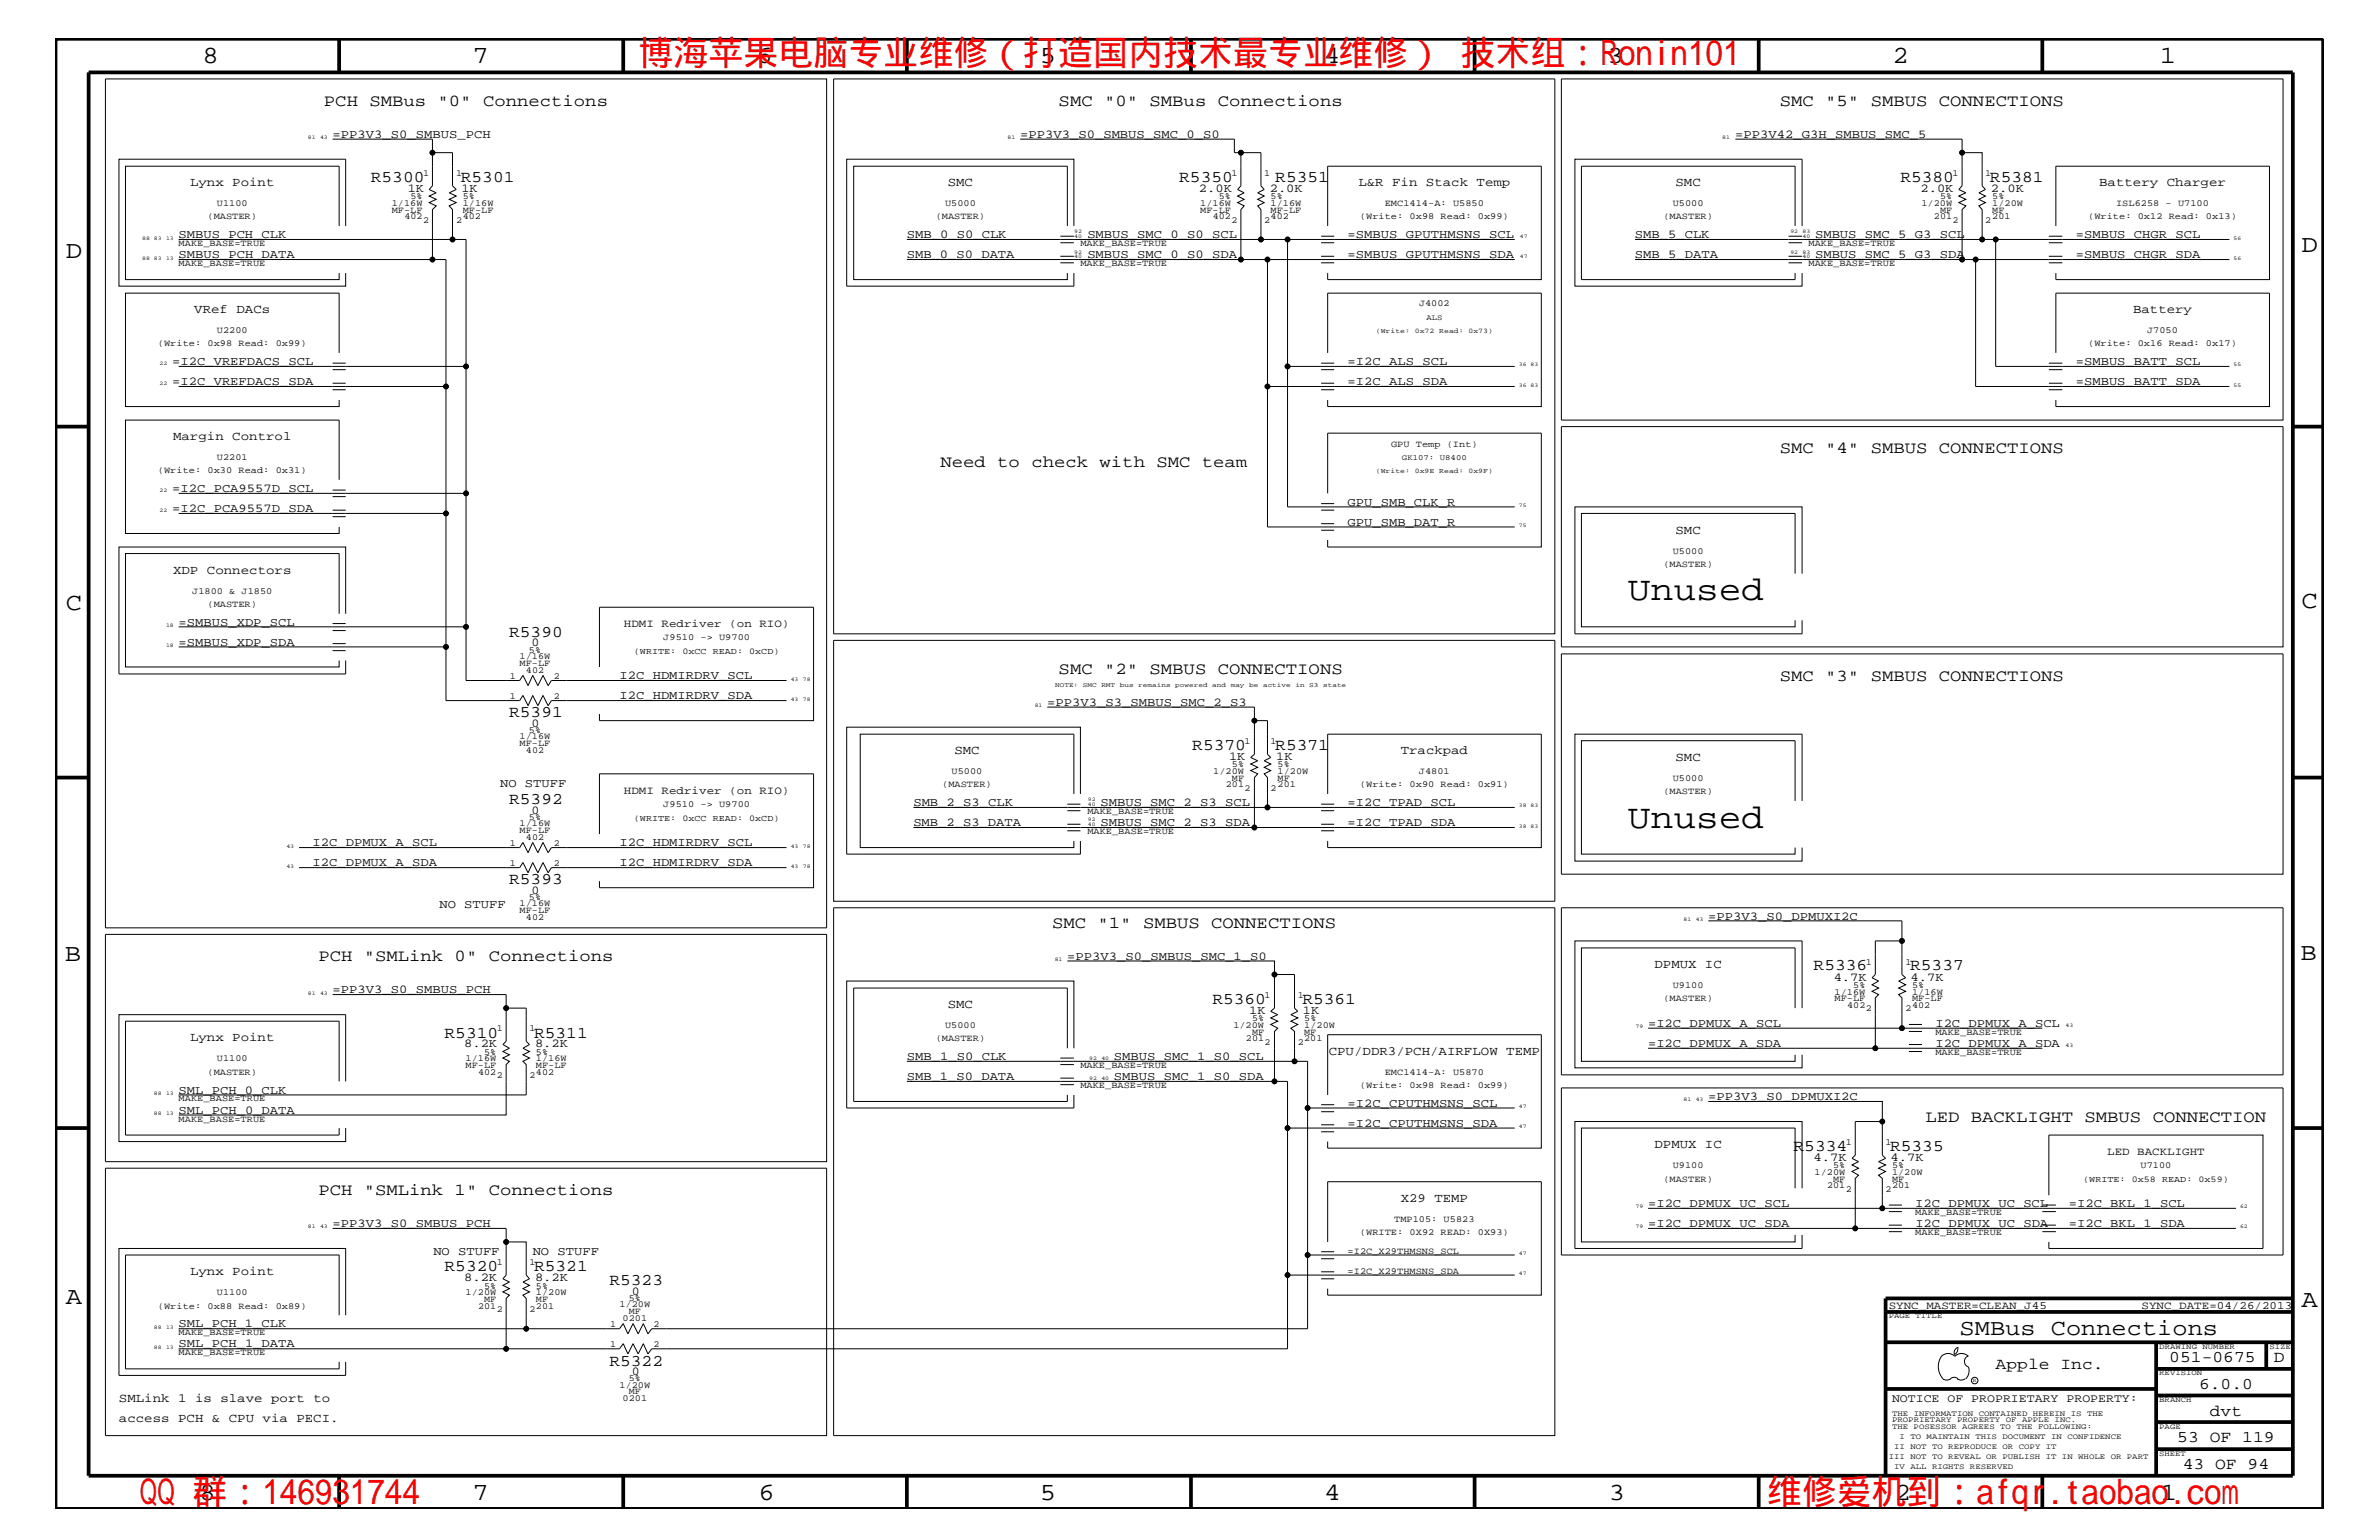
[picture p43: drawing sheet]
<svg xmlns="http://www.w3.org/2000/svg" width="432mm" height="279mm" viewBox="0 0 432 279" stroke-linecap="round" stroke-linejoin="round" font-family="sans-serif">
<defs><g id="words">
<g font-size="6.3" fill="#f00">
<text x="115.9" y="11.9">博海苹果电脑专业维修（打造国内技术最专业维修） 技术组：Ronin101</text>
<text x="25.4" y="272.9">QQ 群：146931744</text>
<text x="320.7" y="272.9">维修爱机到：afqr.taobao.com</text>
</g>
<g font-size="6.2">
<text x="295.5" y="108.9">Unused</text>
<text x="295.5" y="150.1">Unused</text>
</g>
<g font-size="4.5">
<text x="36.7" y="11.5">8</text>
<text x="85.8" y="11.5">7</text>
<text x="137.3" y="11.5">6</text>
<text x="188.7" y="11.5">5</text>
<text x="240.3" y="11.5">4</text>
<text x="291.8" y="11.5">3</text>
<text x="343.5" y="11.5">2</text>
<text x="392" y="11.5">1</text>
<text x="11.9" y="46.8">D</text>
<text x="417.7" y="45.7">D</text>
<text x="11.9" y="110.6">C</text>
<text x="417.7" y="110.3">C</text>
<text x="11.8" y="174.3">B</text>
<text x="417.6" y="174.2">B</text>
<text x="11.9" y="236.7">A</text>
<text x="417.7" y="237.1">A</text>
<text x="36.2" y="272.1">8</text>
<text x="85.8" y="272.1">7</text>
<text x="137.7" y="272.1">6</text>
<text x="188.7" y="272.1">5</text>
<text x="240.4" y="272.1">4</text>
<text x="292" y="272.1">3</text>
<text x="343.9" y="272.1">2</text>
<text x="392.2" y="272.1">1</text>
</g>
<text font-size="4.1" x="355.7" y="242.3">SMBus Connections</text>
<g font-size="3">
<text x="58.8" y="19.2">PCH SMBus &quot;0&quot; Connections</text>
<text x="192.2" y="19.2">SMC &quot;0&quot; SMBus Connections</text>
<text x="323" y="19.2">SMC &quot;5&quot; SMBUS CONNECTIONS</text>
<text x="67.3" y="33">R5300</text>
<text x="83.7" y="33">R5301</text>
<text x="214" y="33">R5350</text>
<text x="231.5" y="33">R5351</text>
<text x="344.9" y="33">R5380</text>
<text x="361.2" y="33">R5381</text>
<text x="323" y="82.2">SMC &quot;4&quot; SMBUS CONNECTIONS</text>
<text x="170.7" y="84.7">Need to check with SMC team</text>
<text x="92.4" y="115.6">R5390</text>
<text x="192.2" y="122.3">SMC &quot;2&quot; SMBUS CONNECTIONS</text>
<text x="323" y="123.5">SMC &quot;3&quot; SMBUS CONNECTIONS</text>
<text x="92.4" y="130.2">R5391</text>
<text x="216.4" y="136.1">R5370</text>
<text x="231.5" y="136.1">R5371</text>
<text x="92.4" y="145.9">R5392</text>
<text x="92.4" y="160.5">R5393</text>
<text x="191" y="168.3">SMC &quot;1&quot; SMBUS CONNECTIONS</text>
<text x="57.8" y="174.4">PCH &quot;SMLink 0&quot; Connections</text>
<text x="329.2" y="176.1">R5336</text>
<text x="346.7" y="176.1">R5337</text>
<text x="220" y="182.1">R5360</text>
<text x="236.4" y="182.1">R5361</text>
<text x="80.7" y="188.2">R5310</text>
<text x="96.9" y="188.2">R5311</text>
<text x="349.5" y="203.5">LED BACKLIGHT SMBUS CONNECTION</text>
<text x="325.5" y="208.8">R5334</text>
<text x="343.1" y="208.8">R5335</text>
<text x="57.8" y="216.9">PCH &quot;SMLink 1&quot; Connections</text>
<text x="80.7" y="230.7">R5320</text>
<text x="96.9" y="230.7">R5321</text>
<text x="110.6" y="233.2">R5323</text>
<text x="110.6" y="247.8">R5322</text>
<text x="362.2" y="248.4">Apple Inc.</text>
<text x="393.7" y="247.1">051-0675</text>
<text x="399.2" y="252">6.0.0</text>
<text x="412.7" y="247.1">D</text>
<text x="401.1" y="256.8">dvt</text>
<text x="395.2" y="261.6">53 OF 119</text>
<text x="396.2" y="266.6">43 OF 94</text>
</g>
<g font-size="2.3">
<text x="34.5" y="33.7">Lynx Point</text>
<text x="172" y="33.7">SMC</text>
<text x="246.5" y="33.7">L&amp;R Fin Stack Temp</text>
<text x="304.1" y="33.7">SMC</text>
<text x="381" y="33.7">Battery Charger</text>
<text x="35.3" y="56.8">VRef DACs</text>
<text x="387.2" y="56.8">Battery</text>
<text x="31.4" y="79.9">Margin Control</text>
<text x="304.1" y="96.8">SMC</text>
<text x="31.4" y="104.1">XDP Connectors</text>
<text x="173.2" y="136.8">SMC</text>
<text x="254.3" y="136.8">Trackpad</text>
<text x="304.1" y="138">SMC</text>
<text x="300.3" y="175.6">DPMUX IC</text>
<text x="172" y="182.9">SMC</text>
<text x="34.5" y="188.9">Lynx Point</text>
<text x="241.2" y="191.4">CPU/DDR3/PCH/AIRFLOW TEMP</text>
<text x="300.3" y="208.3">DPMUX IC</text>
<text x="254.3" y="218">X29 TEMP</text>
<text x="34.5" y="231.3">Lynx Point</text>
<text x="21.6" y="254.4">SMLink 1 is slave port to</text>
<text x="21.6" y="258">access PCH &amp; CPU via PECI.</text>
</g>
<g font-size="2.2">
<text x="60.4" y="25">=PP3V3_S0_SMBUS_PCH</text>
<text x="185.2" y="25">=PP3V3_S0_SMBUS_SMC_0_S0</text>
<text x="315" y="25">=PP3V42_G3H_SMBUS_SMC_5</text>
<text x="74" y="34.8">1K</text>
<text x="83.7" y="34.8">1K</text>
<text x="217.6" y="34.8">2.0K</text>
<text x="230.5" y="34.8">2.0K</text>
<text x="348.6" y="34.8">2.0K</text>
<text x="361.4" y="34.8">2.0K</text>
<text x="32.4" y="46.8">SMBUS_PCH_DATA</text>
<text x="32.4" y="43.2">SMBUS_PCH_CLK</text>
<text x="164.6" y="46.8">SMB_0_S0_DATA</text>
<text x="164.6" y="43.2">SMB_0_S0_CLK</text>
<text x="197.4" y="43.2">SMBUS_SMC_0_S0_SCL</text>
<text x="197.4" y="46.8">SMBUS_SMC_0_S0_SDA</text>
<text x="244.6" y="43.2">=SMBUS_GPUTHMSNS_SCL</text>
<text x="244.6" y="46.8">=SMBUS_GPUTHMSNS_SDA</text>
<text x="296.8" y="43.2">SMB_5_CLK</text>
<text x="296.8" y="46.8">SMB_5_DATA</text>
<text x="329.4" y="46.8">SMBUS_SMC_5_G3_SDA</text>
<text x="329.4" y="43.2">SMBUS_SMC_5_G3_SCL</text>
<text x="376.8" y="43.2">=SMBUS_CHGR_SCL</text>
<text x="376.8" y="46.8">=SMBUS_CHGR_SDA</text>
<text x="31.2" y="66.2">=I2C_VREFDACS_SCL</text>
<text x="31.2" y="69.9">=I2C_VREFDACS_SDA</text>
<text x="244.6" y="66.2">=I2C_ALS_SCL</text>
<text x="244.6" y="69.9">=I2C_ALS_SDA</text>
<text x="376.8" y="66.2">=SMBUS_BATT_SCL</text>
<text x="376.8" y="69.9">=SMBUS_BATT_SDA</text>
<text x="31.2" y="89.3">=I2C_PCA9557D_SCL</text>
<text x="31.2" y="92.9">=I2C_PCA9557D_SDA</text>
<text x="244.6" y="95.4">GPU_SMB_DAT_R</text>
<text x="244.6" y="91.7">GPU_SMB_CLK_R</text>
<text x="32.4" y="113.6">=SMBUS_XDP_SCL</text>
<text x="32.4" y="117.2">=SMBUS_XDP_SDA</text>
<text x="96.5" y="117.3">0</text>
<text x="112.4" y="123.2">I2C_HDMIRDRV_SCL</text>
<text x="96.5" y="131.9">0</text>
<text x="112.4" y="126.9">I2C_HDMIRDRV_SDA</text>
<text x="190.1" y="128">=PP3V3_S3_SMBUS_SMC_2_S3</text>
<text x="223.1" y="137.9">1K</text>
<text x="231.6" y="137.9">1K</text>
<text x="90.8" y="142.9">NO STUFF</text>
<text x="96.5" y="147.6">0</text>
<text x="165.8" y="146.2">SMB_2_S3_CLK</text>
<text x="165.8" y="149.9">SMB_2_S3_DATA</text>
<text x="199.7" y="149.9">SMBUS_SMC_2_S3_SDA</text>
<text x="199.7" y="146.2">SMBUS_SMC_2_S3_SCL</text>
<text x="244.6" y="149.9">=I2C_TPAD_SDA</text>
<text x="244.6" y="146.2">=I2C_TPAD_SCL</text>
<text x="56.7" y="153.5">I2C_DPMUX_A_SCL</text>
<text x="112.4" y="153.5">I2C_HDMIRDRV_SCL</text>
<text x="56.7" y="157.2">I2C_DPMUX_A_SDA</text>
<text x="112.4" y="157.2">I2C_HDMIRDRV_SDA</text>
<text x="79.8" y="164.7">NO STUFF</text>
<text x="96.5" y="162.2">0</text>
<text x="310" y="166.9">=PP3V3_S0_DPMUXI2C</text>
<text x="193.7" y="174.2">=PP3V3_S0_SMBUS_SMC_1_S0</text>
<text x="332.8" y="177.9">4.7K</text>
<text x="346.8" y="177.9">4.7K</text>
<text x="60.4" y="180.2">=PP3V3_S0_SMBUS_PCH</text>
<text x="226.7" y="184">1K</text>
<text x="236.5" y="184">1K</text>
<text x="84.2" y="190">8.2K</text>
<text x="97.1" y="190">8.2K</text>
<text x="299.1" y="186.3">=I2C_DPMUX_A_SCL</text>
<text x="299.1" y="189.9">=I2C_DPMUX_A_SDA</text>
<text x="351.3" y="189.9">I2C_DPMUX_A_SDA</text>
<text x="351.3" y="186.3">I2C_DPMUX_A_SCL</text>
<text x="164.6" y="192.3">SMB_1_S0_CLK</text>
<text x="164.6" y="195.9">SMB_1_S0_DATA</text>
<text x="202.2" y="192.3">SMBUS_SMC_1_S0_SCL</text>
<text x="202.2" y="195.9">SMBUS_SMC_1_S0_SDA</text>
<text x="32.4" y="202">SML_PCH_0_DATA</text>
<text x="32.4" y="198.4">SML_PCH_0_CLK</text>
<text x="244.6" y="200.9">=I2C_CPUTHMSNS_SCL</text>
<text x="310" y="199.6">=PP3V3_S0_DPMUXI2C</text>
<text x="244.6" y="204.4">=I2C_CPUTHMSNS_SDA</text>
<text x="329.2" y="210.7">4.7K</text>
<text x="343.2" y="210.7">4.7K</text>
<text x="299.1" y="219">=I2C_DPMUX_UC_SCL</text>
<text x="347.6" y="219">I2C_DPMUX_UC_SCL</text>
<text x="375.5" y="219">=I2C_BKL_1_SCL</text>
<text x="60.4" y="222.6">=PP3V3_S0_SMBUS_PCH</text>
<text x="78.7" y="227.7">NO STUFF</text>
<text x="96.7" y="227.7">NO STUFF</text>
<text x="299.1" y="222.6">=I2C_DPMUX_UC_SDA</text>
<text x="347.6" y="222.6">I2C_DPMUX_UC_SDA</text>
<text x="375.5" y="222.6">=I2C_BKL_1_SDA</text>
<text x="84.2" y="232.4">8.2K</text>
<text x="97.1" y="232.4">8.2K</text>
<text x="114.7" y="234.9">0</text>
<text x="32.4" y="244.5">SML_PCH_1_DATA</text>
<text x="32.4" y="240.8">SML_PCH_1_CLK</text>
<text x="114.7" y="249.5">0</text>
</g>
<text font-size="2.1" x="343.4" y="254.4">NOTICE OF PROPRIETARY PROPERTY:</text>
<g font-size="2">
<text x="113.2" y="113.7">HDMI Redriver (on RIO)</text>
<text x="113.2" y="144">HDMI Redriver (on RIO)</text>
<text x="382.5" y="209.6">LED BACKLIGHT</text>
<text x="342.8" y="237.4">SYNC_MASTER=CLEAN_J45</text>
<text x="388.7" y="237.4">SYNC_DATE=04/26/2013</text>
</g>
<g font-size="1.7">
<text x="76.8" y="31.9">1</text>
<text x="82.8" y="31.9">1</text>
<text x="223.5" y="31.9">1</text>
<text x="229.4" y="31.9">1</text>
<text x="354.4" y="31.9">1</text>
<text x="360.3" y="31.9">1</text>
<text x="37.7" y="39.8">(MASTER)</text>
<text x="39.4" y="37.4">U1100</text>
<text x="71.1" y="37.4">1/16W</text>
<text x="71.1" y="38.6">MF-LF</text>
<text x="73.4" y="39.8">402</text>
<text x="74.5" y="36.2">5%</text>
<text x="76.8" y="40.4">2</text>
<text x="82.8" y="40.4">2</text>
<text x="84" y="37.4">1/16W</text>
<text x="84" y="39.8">402</text>
<text x="84" y="38.6">MF-LF</text>
<text x="84" y="36.2">5%</text>
<text x="169.8" y="39.8">(MASTER)</text>
<text x="171.5" y="37.4">U5000</text>
<text x="217.8" y="37.4">1/16W</text>
<text x="217.8" y="38.6">MF-LF</text>
<text x="220.1" y="39.8">402</text>
<text x="221.2" y="36.2">5%</text>
<text x="223.5" y="40.4">2</text>
<text x="229.4" y="40.4">2</text>
<text x="230.6" y="36.2">5%</text>
<text x="230.6" y="37.4">1/16W</text>
<text x="230.6" y="39.8">402</text>
<text x="230.6" y="38.6">MF-LF</text>
<text x="246.8" y="39.8">(Write: 0x98 Read: 0x99)</text>
<text x="251.3" y="37.4">EMC1414-A: U5850</text>
<text x="301.9" y="39.8">(MASTER)</text>
<text x="303.6" y="37.4">U5000</text>
<text x="348.7" y="37.4">1/20W</text>
<text x="351" y="39.8">201</text>
<text x="352.1" y="36.2">5%</text>
<text x="352.1" y="38.6">MF</text>
<text x="354.4" y="40.4">2</text>
<text x="360.3" y="40.4">2</text>
<text x="361.6" y="36.2">5%</text>
<text x="361.6" y="39.8">201</text>
<text x="361.6" y="37.4">1/20W</text>
<text x="361.6" y="38.6">MF</text>
<text x="379" y="39.8">(Write: 0x12 Read: 0x13)</text>
<text x="384.1" y="37.4">ISL6258 - U7100</text>
<text x="32.4" y="44.6">MAKE_BASE=TRUE</text>
<text x="196.1" y="44.6">MAKE_BASE=TRUE</text>
<text x="328.3" y="44.6">MAKE_BASE=TRUE</text>
<text x="32.4" y="48.3">MAKE_BASE=TRUE</text>
<text x="196.1" y="48.3">MAKE_BASE=TRUE</text>
<text x="328.3" y="48.3">MAKE_BASE=TRUE</text>
<text x="257.6" y="55.6">J4002</text>
<text x="28.7" y="62.9">(Write: 0x98 Read: 0x99)</text>
<text x="39.4" y="60.4">U2200</text>
<text x="379" y="62.9">(Write: 0x16 Read: 0x17)</text>
<text x="389.7" y="60.4">J7050</text>
<text x="39.4" y="83.5">U2201</text>
<text x="252.5" y="81.1">GPU Temp (Int)</text>
<text x="28.7" y="85.9">(Write: 0x30 Read: 0x31)</text>
<text x="303.6" y="100.4">U5000</text>
<text x="34.9" y="107.7">J1800 &amp; J1850</text>
<text x="301.9" y="102.9">(MASTER)</text>
<text x="37.7" y="110.2">(MASTER)</text>
<text x="94.3" y="119.6">1/16W</text>
<text x="96" y="118.4">5%</text>
<text x="120.4" y="116.2">J9510 -&gt; U9700</text>
<text x="92.5" y="123.1">1</text>
<text x="94.3" y="120.8">MF-LF</text>
<text x="95.5" y="122">402</text>
<text x="100.5" y="123.1">2</text>
<text x="92.5" y="126.8">1</text>
<text x="100.5" y="126.8">2</text>
<text x="94.3" y="134.1">1/16W</text>
<text x="94.3" y="135.3">MF-LF</text>
<text x="95.5" y="136.6">402</text>
<text x="96" y="133">5%</text>
<text x="225.9" y="135">1</text>
<text x="230.6" y="135">1</text>
<text x="171" y="142.9">(MASTER)</text>
<text x="172.7" y="140.4">U5000</text>
<text x="220.2" y="140.4">1/20W</text>
<text x="222.5" y="142.9">201</text>
<text x="223.6" y="141.7">MF</text>
<text x="223.6" y="139.2">5%</text>
<text x="225.9" y="143.5">2</text>
<text x="230.6" y="143.5">2</text>
<text x="231.9" y="141.7">MF</text>
<text x="231.9" y="140.4">1/20W</text>
<text x="231.9" y="142.9">201</text>
<text x="231.9" y="139.2">5%</text>
<text x="246.8" y="142.9">(Write: 0x90 Read: 0x91)</text>
<text x="257.6" y="140.4">J4801</text>
<text x="303.6" y="141.7">U5000</text>
<text x="94.3" y="149.9">1/16W</text>
<text x="96" y="148.7">5%</text>
<text x="120.4" y="146.5">J9510 -&gt; U9700</text>
<text x="197.4" y="147.7">MAKE_BASE=TRUE</text>
<text x="301.9" y="144">(MASTER)</text>
<text x="92.5" y="153.4">1</text>
<text x="94.3" y="151.1">MF-LF</text>
<text x="95.5" y="152.3">402</text>
<text x="100.5" y="153.4">2</text>
<text x="197.4" y="151.3">MAKE_BASE=TRUE</text>
<text x="92.5" y="157.1">1</text>
<text x="100.5" y="157.1">2</text>
<text x="94.3" y="164.5">1/16W</text>
<text x="94.3" y="165.6">MF-LF</text>
<text x="95.5" y="166.9">402</text>
<text x="96" y="163.3">5%</text>
<text x="303.6" y="179.3">U9100</text>
<text x="336.4" y="179.3">5%</text>
<text x="338.7" y="175">1</text>
<text x="345.9" y="175">1</text>
<text x="347" y="179.3">5%</text>
<text x="227.2" y="185.3">5%</text>
<text x="229.5" y="181">1</text>
<text x="235.5" y="181">1</text>
<text x="236.7" y="185.3">5%</text>
<text x="301.9" y="181.6">(MASTER)</text>
<text x="333" y="180.5">1/16W</text>
<text x="333" y="181.6">MF-LF</text>
<text x="335.3" y="182.9">402</text>
<text x="338.7" y="183.5">2</text>
<text x="345.9" y="183.5">2</text>
<text x="347" y="180.5">1/16W</text>
<text x="347" y="181.6">MF-LF</text>
<text x="347" y="182.9">402</text>
<text x="87.9" y="191.4">5%</text>
<text x="90.2" y="187.1">1</text>
<text x="96.1" y="187.1">1</text>
<text x="97.3" y="191.4">5%</text>
<text x="169.8" y="188.9">(MASTER)</text>
<text x="171.5" y="186.5">U5000</text>
<text x="223.9" y="186.5">1/20W</text>
<text x="226.1" y="188.9">201</text>
<text x="227.2" y="187.7">MF</text>
<text x="229.5" y="189.5">2</text>
<text x="235.5" y="189.5">2</text>
<text x="236.7" y="186.5">1/20W</text>
<text x="236.7" y="187.7">MF</text>
<text x="236.7" y="188.9">201</text>
<text x="351.3" y="191.4">MAKE_BASE=TRUE</text>
<text x="351.3" y="187.7">MAKE_BASE=TRUE</text>
<text x="37.7" y="195">(MASTER)</text>
<text x="39.4" y="192.6">U1100</text>
<text x="84.5" y="193.7">MF-LF</text>
<text x="84.5" y="192.6">1/16W</text>
<text x="86.8" y="195">402</text>
<text x="90.2" y="195.6">2</text>
<text x="96.1" y="195.6">2</text>
<text x="97.3" y="193.7">MF-LF</text>
<text x="97.3" y="195">402</text>
<text x="97.3" y="192.6">1/16W</text>
<text x="196.1" y="193.7">MAKE_BASE=TRUE</text>
<text x="196.1" y="197.4">MAKE_BASE=TRUE</text>
<text x="246.8" y="197.4">(Write: 0x98 Read: 0x99)</text>
<text x="251.3" y="195">EMC1414-A: U5870</text>
<text x="32.4" y="203.5">MAKE_BASE=TRUE</text>
<text x="32.4" y="199.8">MAKE_BASE=TRUE</text>
<text x="335" y="207.7">1</text>
<text x="342.2" y="207.7">1</text>
<text x="301.9" y="214.4">(MASTER)</text>
<text x="303.6" y="211.9">U9100</text>
<text x="329.4" y="213.2">1/20W</text>
<text x="331.6" y="215.6">201</text>
<text x="332.7" y="214.4">MF</text>
<text x="332.7" y="211.9">5%</text>
<text x="343.4" y="215.6">201</text>
<text x="343.4" y="213.2">1/20W</text>
<text x="343.4" y="214.4">MF</text>
<text x="343.4" y="211.9">5%</text>
<text x="388.5" y="211.9">U7100</text>
<text x="253.1" y="221.7">TMP105: U5823</text>
<text x="335" y="216.2">2</text>
<text x="342.2" y="216.2">2</text>
<text x="347.6" y="220.4">MAKE_BASE=TRUE</text>
<text x="244.6" y="227.5">=I2C_X29THMSNS_SCL</text>
<text x="246.8" y="224.1">(WRITE: 0X92 READ: 0X93)</text>
<text x="347.6" y="224.1">MAKE_BASE=TRUE</text>
<text x="87.9" y="233.8">5%</text>
<text x="90.2" y="229.6">1</text>
<text x="96.1" y="229.6">1</text>
<text x="97.3" y="233.8">5%</text>
<text x="244.6" y="231.1">=I2C_X29THMSNS_SDA</text>
<text x="28.7" y="237.4">(Write: 0x88 Read: 0x89)</text>
<text x="39.4" y="235">U1100</text>
<text x="84.5" y="235">1/20W</text>
<text x="86.8" y="237.4">201</text>
<text x="87.9" y="236.2">MF</text>
<text x="90.2" y="238">2</text>
<text x="96.1" y="238">2</text>
<text x="97.3" y="237.4">201</text>
<text x="97.3" y="235">1/20W</text>
<text x="97.3" y="236.2">MF</text>
<text x="112.4" y="237.2">1/20W</text>
<text x="113" y="239.6">0201</text>
<text x="114.1" y="238.4">MF</text>
<text x="114.1" y="236">5%</text>
<text x="32.4" y="245.9">MAKE_BASE=TRUE</text>
<text x="32.4" y="242.3">MAKE_BASE=TRUE</text>
<text x="110.7" y="240.7">1</text>
<text x="110.7" y="244.4">1</text>
<text x="118.6" y="240.7">2</text>
<text x="118.6" y="244.4">2</text>
<text x="112.4" y="251.7">1/20W</text>
<text x="114.1" y="250.6">5%</text>
<text x="113" y="254.2">0201</text>
<text x="114.1" y="252.9">MF</text>
</g>
<g font-size="1.6">
<text x="115.1" y="118.6">(WRITE: 0xCC READ: 0xCD)</text>
<text x="115.1" y="149">(WRITE: 0xCC READ: 0xCD)</text>
<text x="378.1" y="214.4">(WRITE: 0x58 READ: 0x59)</text>
</g>
<g font-size="1.4">
<text x="258.9" y="58">ALS</text>
<text x="254.5" y="83.5">GK107: U8400</text>
<text x="342.8" y="239.2">PAGE TITLE</text>
<text x="391.9" y="244.7">DRAWING NUMBER</text>
<text x="411.9" y="244.7">SIZE</text>
<text x="391.9" y="249.5">REVISION</text>
<text x="343.4" y="256.8">THE INFORMATION CONTAINED HEREIN IS THE</text>
<text x="391.9" y="254.4">BRANCH</text>
<text x="343.4" y="258">PROPRIETARY PROPERTY OF APPLE INC.</text>
<text x="343.4" y="259.3">THE POSESSOR AGREES TO THE FOLLOWING:</text>
<text x="343.8" y="262.9">II NOT TO REPRODUCE OR COPY IT</text>
<text x="344.8" y="261.1">I TO MAINTAIN THIS DOCUMENT IN CONFIDENCE</text>
<text x="391.9" y="259.3">PAGE</text>
<text x="342.8" y="264.7">III NOT TO REVEAL OR PUBLISH IT IN WHOLE OR PART</text>
<text x="343.8" y="266.6">IV ALL RIGHTS RESERVED</text>
<text x="391.9" y="264.1">SHEET</text>
</g>
<g font-size="1.3">
<text x="249.7" y="60.4">(Write: 0x72 Read: 0x73)</text>
<text x="249.7" y="85.9">(Write: 0x9E Read: 0x9F)</text>
</g>
<g font-size="1.2">
<text x="191.5" y="124.7">NOTE:</text>
<text x="196.5" y="124.7">SMC</text>
<text x="199.9" y="124.7">RMT</text>
<text x="203.3" y="124.7">bus</text>
<text x="206.6" y="124.7">remains</text>
<text x="213.3" y="124.7">powered</text>
<text x="220" y="124.7">and</text>
<text x="223.4" y="124.7">may</text>
<text x="226.7" y="124.7">be</text>
<text x="229.3" y="124.7">active</text>
<text x="235.1" y="124.7">in</text>
<text x="237.6" y="124.7">S3</text>
<text x="240.2" y="124.7">state</text>
</g>
<g font-size="1">
<text x="55.9" y="25.3">81</text>
<text x="58.1" y="25.3">43</text>
<text x="182.9" y="25.3">81</text>
<text x="312.6" y="25.3">81</text>
<text x="25.8" y="47.1">88 83</text>
<text x="25.8" y="43.5">88 83</text>
<text x="30.1" y="47.1">13</text>
<text x="30.1" y="43.5">13</text>
<text x="195" y="43.2">40</text>
<text x="195" y="42.4">92</text>
<text x="195" y="46.8">40</text>
<text x="195" y="46">92</text>
<text x="275.9" y="43.2">47</text>
<text x="275.9" y="46.8">47</text>
<text x="325" y="46">92</text>
<text x="325" y="42.4">92</text>
<text x="327.2" y="46.8">40</text>
<text x="327.2" y="46">83</text>
<text x="327.2" y="43.2">40</text>
<text x="327.2" y="42.4">83</text>
<text x="405.4" y="43.5">56</text>
<text x="405.4" y="47.1">56</text>
<text x="29" y="66.2">22</text>
<text x="29" y="69.9">22</text>
<text x="275.7" y="66.5">36 83</text>
<text x="275.7" y="70.1">36 83</text>
<text x="405.4" y="66.5">55</text>
<text x="405.4" y="70.1">55</text>
<text x="29" y="89.3">22</text>
<text x="29" y="92.9">22</text>
<text x="275.7" y="95.6">75</text>
<text x="275.7" y="92">75</text>
<text x="30.1" y="113.7">18</text>
<text x="30.1" y="117.4">18</text>
<text x="143.5" y="123.5">43</text>
<text x="145.7" y="123.5">78</text>
<text x="143.5" y="127.1">43</text>
<text x="145.7" y="127.1">78</text>
<text x="187.8" y="128.3">81</text>
<text x="197.4" y="149.9">40</text>
<text x="197.4" y="149">92</text>
<text x="197.4" y="146.2">40</text>
<text x="197.4" y="145.4">92</text>
<text x="275.7" y="146.5">38 83</text>
<text x="52" y="153.8">43</text>
<text x="143.5" y="153.8">43</text>
<text x="145.7" y="153.8">78</text>
<text x="275.7" y="150.1">38 83</text>
<text x="52" y="157.4">43</text>
<text x="143.5" y="157.4">43</text>
<text x="145.7" y="157.4">78</text>
<text x="305.6" y="167.1">81</text>
<text x="307.8" y="167.1">43</text>
<text x="191.4" y="174.4">81</text>
<text x="55.9" y="180.5">81</text>
<text x="58.1" y="180.5">43</text>
<text x="296.9" y="186.5">79</text>
<text x="374.9" y="189.9">43</text>
<text x="374.9" y="186.3">43</text>
<text x="197.7" y="192.3">92</text>
<text x="197.7" y="195.9">92</text>
<text x="199.9" y="192.3">40</text>
<text x="199.9" y="195.9">40</text>
<text x="27.9" y="202.3">88</text>
<text x="27.9" y="198.7">88</text>
<text x="30.1" y="202.3">13</text>
<text x="30.1" y="198.7">13</text>
<text x="275.7" y="201">47</text>
<text x="305.6" y="199.8">81</text>
<text x="307.8" y="199.8">43</text>
<text x="275.7" y="204.7">47</text>
<text x="296.9" y="219.2">79</text>
<text x="406.6" y="219.2">62</text>
<text x="55.9" y="222.9">81</text>
<text x="58.1" y="222.9">43</text>
<text x="275.7" y="227.7">47</text>
<text x="296.9" y="222.9">79</text>
<text x="406.6" y="222.9">62</text>
<text x="275.7" y="231.3">47</text>
<text x="27.9" y="244.7">88</text>
<text x="27.9" y="241.1">88</text>
<text x="30.1" y="244.7">13</text>
<text x="30.1" y="241.1">13</text>
<text x="358.1" y="250.7">R</text>
</g>
</g></defs>
<g fill="none" stroke="#000" stroke-width=".18">
<path d="M19.1 14.3h130.9v154h-130.9zM151.3 14.3h130.9v100.7h-130.9zM283.4 14.3h131v61.9h-131zM60.4 25.2h18.1v8.5l-.6 .7 1.3 .6-1.3 .6 1.3 .6-1.3 .6 1.3 .6-.7 .6v9.1h2.4v23M78.5 27.7h3.6v6l.7 .7-1.3 .6 1.3 .6-1.3 .6 1.3 .6-1.3 .6 .6 .6v5.4M185.2 25.2h38.8v2.5h4.9v6l.6 .7-1.2 .6 1.2 .6-1.2 .6 1.2 .6-1.2 .6 .6 .6v5.4M225.2 27.7v6l-.6 .7 1.2 .6-1.2 .6 1.2 .6-1.2 .6 1.2 .6-.6 .6v9.1h4.9M315 25.2h41.1v2.5h3.7v6l.6 .7-1.2 .6 1.2 .6-1.2 .6 1.2 .6-1.2 .6 .6 .6v5.4M356.1 27.7v6l-.6 .7 1.3 .6-1.3 .6 1.3 .6-1.3 .6 1.3 .6-.7 .6v9.1h2.5M32.4 43.4h52.2v70.3M32.4 47.1h46.1M61.6 41v-10.8h-38.8v20.5h38.8v-1.2"/>
<path d="M62.7 41v-12.1h-41.1v23h41.1v-2.4M164.6 47.1h60.6M164.6 43.4h69.1M192.5 47.7h2.4M192.5 46.5h2.4M192.5 44h2.4M192.5 42.9h2.4M193.7 41v-10.8h-38.8v20.5h38.8v-1.2M194.9 41v-12.1h-41.2v23h41.2v-2.4M239.8 47.7h2.4M239.8 46.5h2.4M239.8 44h2.4"/>
<path d="M239.8 42.9h2.4M241 41v-10.8h38.8v20.5h-38.8v-1.2M274.9 43.4h-41.2v23.1M274.9 47.1h-44.8v23M296.8 47.1h59.3M296.8 43.4h107.8M324.6 47.7h2.5M324.6 46.5h2.5M324.6 44h2.5M324.6 42.9h2.5M325.8 41v-10.8h-38.8v20.5h38.8v-1.2M327.1 41v-12.1h-41.2v23h41.2v-2.4"/>
<path d="M358.6 47.1h46M358.6 47.1v23h46M362.2 43.4v23.1h42.4M371.9 47.7h2.4M371.9 46.5h2.4M371.9 44h2.4M371.9 42.9h2.4M373.1 41v-10.8h38.8v20.5h-38.8v-1.2M32.4 70.1h48.5v23.1M32.4 66.5h52.2M60.4 70.7h2.3M60.4 69.5h2.3"/>
<path d="M60.4 67.1h2.3M60.4 65.9h2.3M61.6 64v-10.8h-38.8v20.6h38.8v-1.2M230.1 70.1h44.8M230.1 70.1v25.5h44.8M239.8 70.7h2.4M239.8 69.5h2.4M239.8 67.1h2.4M239.8 65.9h2.4M241 64v-10.8h38.8v20.6h-38.8v-1.2M274.9 66.5h-41.2v25.5h41.2M283.4 77.4h131v40h-131z"/>
<path d="M371.9 70.7h2.4M371.9 69.5h2.4M371.9 67.1h2.4M371.9 65.9h2.4M373.1 64v-10.8h38.8v20.6h-38.8v-1.2M32.4 93.2h48.5v24.2M32.4 89.5h52.2M60.4 93.7h2.3M60.4 92.6h2.3M60.4 90.1h2.3M60.4 88.9h2.3M61.6 87.1v-10.9h-38.8v20.6h38.8v-1.2"/>
<path d="M239.8 92.6h2.4M239.8 91.4h2.4M239.8 96.2h2.4M239.8 95h2.4M241 89.5v-10.9h38.8v20.6h-38.8v-1.2M32.4 117.4h48.5v9.7h13.4l.6-.9 .9 1.8 .9-1.8 .9 1.8 1-1.8 .9 1.8 .6-.9h42.7M32.4 113.7h52.2v9.8h9.7l.6-1 .9 1.9 .9-1.9 .9 1.9 1-1.9 .9 1.9 .6-.9h42.7M60.4 118h2.3M60.4 116.8h2.3M60.4 114.4h2.3M60.4 113.1h2.3M61.6 111.4v-11h-38.8v20.6h38.8v-1.2"/>
<path d="M62.7 111.4v-12.2h-41.1v23.1h41.1v-2.5M151.3 116.2h130.9v47.3h-130.9zM283.4 118.6h131v40h-131zM325.8 104.1v-10.9h-38.8v20.5h38.8v-1.2M327.1 104.1v-12.1h-41.2v23h41.2v-2.5M108.8 121v-10.8h38.9v20.5h-38.9v-1.1M190.1 128.3h37.6v8.5l-.7 .6 1.3 .6-1.3 .6 1.3 .6-1.3 .6 1.3 .6-.6 .7v9h-61.9M227.7 130.7h2.4v6.1l.5 .6-1.1 .6 1.1 .6-1.1 .6 1.1 .6-1.1 .6 .6 .7v5.4M54.3 153.8h40l.6-1 .9 1.9 .9-1.9 .9 1.9 1-1.9 .9 1.9 .6-.9h42.7M54.3 157.4h40l.6-.9 .9 1.8 .9-1.8 .9 1.8 1-1.8 .9 1.8 .6-.9h42.7M108.8 151.3v-10.9h38.9v20.7h-38.9v-1.2M165.8 146.5h109.1"/>
<path d="M193.7 150.7h2.4M193.7 149.5h2.4M193.7 147.1h2.4M193.7 145.9h2.4M194.9 144v-10.8h-38.8v20.6h38.8v-1.2M196.1 144v-12.1h-42.4v23.1h42.4v-2.4M227.7 150.1h47.2M239.8 150.7h2.4M239.8 149.5h2.4M239.8 147.1h2.4M239.8 145.9h2.4M241 144v-10.8h38.8v20.6h-38.8v-1.2"/>
<path d="M325.8 145.3v-10.9h-38.8v20.6h38.8v-1.2M327.1 145.3v-12.1h-41.2v23h41.2v-2.4M19.1 169.5h130.9v41.3h-130.9zM151.3 164.7h130.9v95.8h-130.9zM193.7 174.4h37.6v2.4h3.7v6.1l.6 .6-1.3 .6 1.3 .6-1.3 .6 1.3 .6-1.3 .6 .7 .6v5.5M231.3 176.8v6.1l-.7 .6 1.3 .6-1.3 .6 1.3 .6-1.3 .6 1.3 .6-.6 .6v9.1h2.4v35.1M283.4 164.7h131v30.3h-131zM310.1 167.1h35.1v9.7l.7 .6-1.3 .6 1.3 .7-1.3 .6 1.3 .6-1.3 .5 .6 .6v5.5M345.2 170.7h-4.8v6.1l-.6 .6 1.2 .6-1.2 .7 1.2 .6-1.2 .6 1.2 .5-.6 .6v9.2M60.4 180.4h31.5v8.5l-.6 .6 1.2 .7-1.2 .6 1.2 .6-1.2 .6 1.2 .6-.6 .5v9.2h-59.5M61.6 196.2v-10.9h-38.8v20.6h38.8v-1.2M62.7 196.2v-12.1h-41.1v23h41.1v-2.4"/>
<path d="M91.9 182.9h3.6v6l.6 .6-1.2 .7 1.2 .6-1.2 .6 1.2 .6-1.2 .6 .6 .5v5.6h-63.1M164.6 196.2h66.7M164.6 192.6h72.7v35.1M192.5 196.8h2.4M192.5 195.6h2.4M192.5 193.1h2.4M192.5 192h2.4M193.7 190.2v-10.9h-38.8v20.5h38.8v-1.1M194.9 190.2v-12.2h-41.2v23h41.2v-2.3M241 198.7v-11h38.8v20.6h-38.8v-1.2M283.4 197.4h131v30.3h-131zM299.1 186.5h71.6"/>
<path d="M299.1 190.2h71.6M310.1 199.8h31.6v3.7M325.8 182.9v-10.9h-38.8v20.6h38.8v-1.2M327.1 182.9v-12.2h-41.2v23h41.2v-2.3M346.5 187.1h2.3M346.5 185.9h2.3M346.5 190.8h2.3M346.5 189.5h2.3M19.1 211.9h130.9v48.6h-130.9zM233.7 204.7h41.2M237.3 201h37.6M239.8 201.7h2.4"/>
<path d="M239.8 200.4h2.4M239.8 205.3h2.4M239.8 204.1h2.4M299.1 219.2h106.7M325.8 215.6v-10.9h-38.8v20.6h38.8v-1.2M327.1 215.6v-12.1h-41.2v23h41.2v-2.4M341.7 219.2v-5.4l-.7-.6 1.2-.7-1.2-.6 1.2-.5-1.2-.6 1.2-.6-.5-.6v-6.1h-5v6.1l-.6 .6 1.2 .6-1.2 .6 1.2 .5-1.2 .6 1.2 .7-.6 .6v9.1M342.8 219.8h2.4M342.8 218.6h2.4M370.7 219.8h2.4M370.7 218.6h2.4M371.9 216.9v-11h38.8v20.6h-38.8v-1.2"/>
<path d="M60.4 222.9h31.5v2.4M61.6 238.6v-10.9h-38.8v20.7h38.8v-1.3M62.7 238.6v-12.1h-41.1v23h41.1v-2.4M239.8 232h2.4M239.8 230.7h2.4M239.8 228.4h2.4M239.8 227.1h2.4M241 225.3v-10.9h38.8v20.6h-38.8v-1.2M274.9 231.3h-41.2v13.4h-115.4l-.7 .9-.8-1.8-1 1.8-.9-1.8-.9 1.8-.9-1.8-.7 .9h-20.5v-9.1l.6-.6-1.2-.6 1.2-.6-1.2-.6 1.2-.6-1.2-.6 .6-.7v-6h3.6v6l.6 .7-1.2 .6 1.2 .6-1.2 .6 1.2 .6-1.2 .6 .6 .6v5.5M274.9 227.7h-37.6v13.4h-119l-.7 .9-.8-1.9-1 1.9-.9-1.9-.9 1.9-.9-1.9-.7 1h-80M299.1 222.9h106.7M342.8 223.5h2.4"/>
<path d="M342.8 222.3h2.4M370.7 223.5h2.4M370.7 222.3h2.4M32.4 244.7h59.5M352.4 246.1a1.69 1.69 0 0 1 2.4 0M352.4 246a3.3 3.3 0 0 0 .3 4.1M352.6 250.2l.7 .2 .7-.2M354 250.2l.7-.3 .7 .3M354.8 246.1a1.69 1.69 0 0 1 2.5 0M355.3 250.2l.7 .2 .7-.2M355.3 244.4l.1 .3a1.18 1.18 0 0 1-.6 1M355.4 244.4a.99 .99 0 0 0-.6 1.4"/>
<path d="M357.2 246a1.04 1.04 0 0 0-.6 1 1.04 1.04 0 0 0 .6 1M357.3 248l.1 .7a2.11 2.11 0 0 1-.6 1.5"/>
<circle cx="78.5" cy="27.7" r=".42"/>
<circle cx="225.2" cy="27.7" r=".42"/>
<circle cx="356.1" cy="27.7" r=".42"/>
<circle cx="78.5" cy="47.1" r=".42"/>
<circle cx="82.1" cy="43.4" r=".42"/>
<circle cx="225.2" cy="47.1" r=".42"/>
<circle cx="228.9" cy="43.4" r=".42"/>
<circle cx="230.1" cy="47.1" r=".42"/>
<circle cx="233.7" cy="43.4" r=".42"/>
<circle cx="356.1" cy="47.1" r=".42"/>
<circle cx="358.6" cy="47.1" r=".42"/>
<circle cx="359.8" cy="43.4" r=".42"/>
<circle cx="362.2" cy="43.4" r=".42"/>
<circle cx="80.9" cy="70.1" r=".42"/>
<circle cx="84.6" cy="66.5" r=".42"/>
<circle cx="230.1" cy="70.1" r=".42"/>
<circle cx="233.7" cy="66.5" r=".42"/>
<circle cx="80.9" cy="93.2" r=".42"/>
<circle cx="84.6" cy="89.5" r=".42"/>
<circle cx="80.9" cy="117.4" r=".42"/>
<circle cx="84.6" cy="113.7" r=".42"/>
<circle cx="227.7" cy="130.7" r=".42"/>
<circle cx="227.7" cy="150.1" r=".42"/>
<circle cx="230.1" cy="146.5" r=".42"/>
<circle cx="231.3" cy="176.8" r=".42"/>
<circle cx="345.2" cy="170.7" r=".42"/>
<circle cx="91.9" cy="182.9" r=".42"/>
<circle cx="231.3" cy="196.2" r=".42"/>
<circle cx="235" cy="192.6" r=".42"/>
<circle cx="340.4" cy="190.2" r=".42"/>
<circle cx="345.2" cy="186.5" r=".42"/>
<circle cx="233.7" cy="204.7" r=".42"/>
<circle cx="237.3" cy="201" r=".42"/>
<circle cx="341.7" cy="203.5" r=".42"/>
<circle cx="341.7" cy="219.2" r=".42"/>
<circle cx="91.9" cy="225.3" r=".42"/>
<circle cx="233.7" cy="231.3" r=".42"/>
<circle cx="237.3" cy="227.7" r=".42"/>
<circle cx="336.7" cy="222.9" r=".42"/>
<circle cx="91.9" cy="244.7" r=".42"/>
<circle cx="95.5" cy="241.1" r=".42"/>
<circle cx="358.4" cy="250.5" r=".59"/>
</g>
<g fill="none" stroke="#000" stroke-width=".68" stroke-linecap="butt">
<path d="M10.1 7h411.6v266.8h-411.6zM16.1 13.1h400.1v254.6h-400.1zM61.6 7v6.1M113.1 7v6.1M164.6 7v6.1M216.2 7v6.1M267.6 7v6.1M319.2 7v6.1M370.7 7v6.1M10.1 77.4h6M416.2 77.4h5.5M10.1 141.1h6"/>
<path d="M416.2 141.1h5.5M10.1 204.7h6M416.2 204.7h5.5M342.2 238h74M416.2 235.6h-74v32.1M342.2 252h49.2M342.2 243.5h74M391.4 248.4h24.8M391.4 243.5v24.2M391.4 258h24.8M391.4 253.2h24.8M411.3 243.5v4.9"/>
<path d="M61.6 267.7v6.1M113.1 267.7v6.1M164.6 267.7v6.1M216.2 268v5.8M267.6 267.7v6.1M319.2 267.7v6.1M370.7 267.7v6.1M391.4 262.9h24.8"/>
</g>
<g fill="#000">
<circle cx="78.5" cy="27.7" r=".42"/>
<circle cx="225.2" cy="27.7" r=".42"/>
<circle cx="356.1" cy="27.7" r=".42"/>
<circle cx="78.5" cy="47.1" r=".42"/>
<circle cx="82.1" cy="43.4" r=".42"/>
<circle cx="225.2" cy="47.1" r=".42"/>
<circle cx="228.9" cy="43.4" r=".42"/>
<circle cx="230.1" cy="47.1" r=".42"/>
<circle cx="233.7" cy="43.4" r=".42"/>
<circle cx="356.1" cy="47.1" r=".42"/>
<circle cx="358.6" cy="47.1" r=".42"/>
<circle cx="359.8" cy="43.4" r=".42"/>
<circle cx="362.2" cy="43.4" r=".42"/>
<circle cx="80.9" cy="70.1" r=".42"/>
<circle cx="84.6" cy="66.5" r=".42"/>
<circle cx="230.1" cy="70.1" r=".42"/>
<circle cx="233.7" cy="66.5" r=".42"/>
<circle cx="80.9" cy="93.2" r=".42"/>
<circle cx="84.6" cy="89.5" r=".42"/>
<circle cx="80.9" cy="117.4" r=".42"/>
<circle cx="84.6" cy="113.7" r=".42"/>
<circle cx="227.7" cy="130.7" r=".42"/>
<circle cx="227.7" cy="150.1" r=".42"/>
<circle cx="230.1" cy="146.5" r=".42"/>
<circle cx="231.3" cy="176.8" r=".42"/>
<circle cx="345.2" cy="170.7" r=".42"/>
<circle cx="91.9" cy="182.9" r=".42"/>
<circle cx="231.3" cy="196.2" r=".42"/>
<circle cx="235" cy="192.6" r=".42"/>
<circle cx="340.4" cy="190.2" r=".42"/>
<circle cx="345.2" cy="186.5" r=".42"/>
<circle cx="233.7" cy="204.7" r=".42"/>
<circle cx="237.3" cy="201" r=".42"/>
<circle cx="341.7" cy="203.5" r=".42"/>
<circle cx="341.7" cy="219.2" r=".42"/>
<circle cx="91.9" cy="225.3" r=".42"/>
<circle cx="233.7" cy="231.3" r=".42"/>
<circle cx="237.3" cy="227.7" r=".42"/>
<circle cx="336.7" cy="222.9" r=".42"/>
<circle cx="91.9" cy="244.7" r=".42"/>
<circle cx="95.5" cy="241.1" r=".42"/>
</g>
<use href="#words"/>
</svg>
